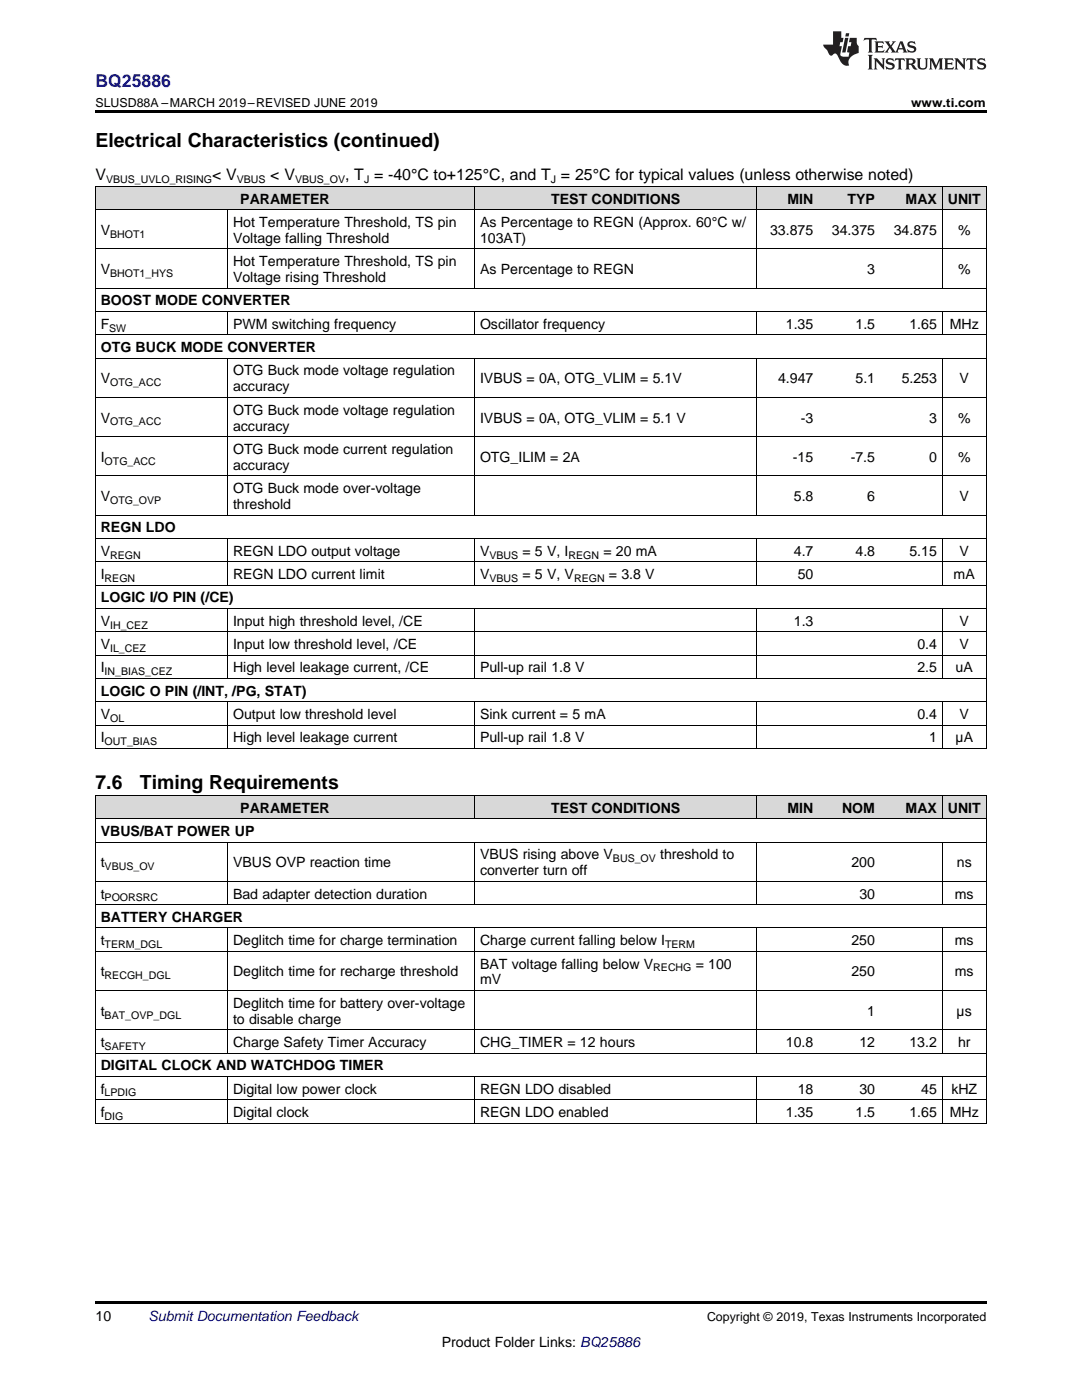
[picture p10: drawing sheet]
<svg xmlns="http://www.w3.org/2000/svg" width="216mm" height="279mm" viewBox="0 0 216 279" stroke-linecap="round" stroke-linejoin="round" font-family="sans-serif">
<defs><g id="words">
<g font-size="3.9">
<text x="19" y="29.3">Electrical Characteristics (continued)</text>
<text x="19" y="157.5">7.6</text>
<text x="27.9" y="157.5">Timing Requirements</text>
</g>
<text font-size="3.5" fill="#00f" x="19" y="17.3">BQ25886</text>
<g font-size="3.2">
<text x="19" y="36">V</text>
<text x="42.3" y="36">&lt; V</text>
<text x="53.9" y="36">&lt; V</text>
<text x="68.9" y="36">, T = -40°C to+125°C, and T = 25°C for typical values (unless otherwise noted)</text>
</g>
<g font-size="2.8">
<text x="47.9" y="40.6">PARAMETER</text>
<text x="110" y="40.6">TEST CONDITIONS</text>
<text x="157.1" y="40.6">MIN</text>
<text x="169.1" y="40.6">TYP</text>
<text x="180.7" y="40.6">MAX</text>
<text x="189.1" y="40.6">UNIT</text>
<text x="20.1" y="46.9">V</text>
<text x="46.5" y="45.3">Hot Temperature Threshold, TS pin</text>
<text x="95.8" y="45.3">As Percentage to REGN (Approx. 60°C w/</text>
<text x="153.7" y="46.9">33.875</text>
<text x="166" y="46.9">34.375</text>
<text x="178.3" y="46.9">34.875</text>
<text x="191.2" y="46.9">%</text>
<text x="46.5" y="48.5">Voltage falling Threshold</text>
<text x="46.5" y="53.1">Hot Temperature Threshold, TS pin</text>
<text x="95.8" y="48.5">103AT)</text>
<text x="20.1" y="54.7">V</text>
<text x="46.5" y="56.3">Voltage rising Threshold</text>
<text x="95.8" y="54.7">As Percentage to REGN</text>
<text x="173" y="54.7">3</text>
<text x="191.2" y="54.7">%</text>
<text x="20.1" y="61">BOOST MODE CONVERTER</text>
<text x="20.1" y="65.6">F</text>
<text x="46.5" y="65.6">PWM switching frequency</text>
<text x="95.8" y="65.6">Oscillator frequency</text>
<text x="156.8" y="65.6">1.35</text>
<text x="170.7" y="65.6">1.5</text>
<text x="181.5" y="65.6">1.65</text>
<text x="189.5" y="65.6">MHz</text>
<text x="20.1" y="70.3">OTG BUCK MODE CONVERTER</text>
<text x="20.1" y="76.5">V</text>
<text x="46.5" y="74.9">OTG Buck mode voltage regulation</text>
<text x="95.8" y="76.5">IVBUS = 0A, OTG_VLIM = 5.1V</text>
<text x="155.3" y="76.5">4.947</text>
<text x="170.7" y="76.5">5.1</text>
<text x="179.9" y="76.5">5.253</text>
<text x="191.5" y="76.5">V</text>
<text x="46.5" y="78.1">accuracy</text>
<text x="46.5" y="82.8">OTG Buck mode voltage regulation</text>
<text x="20.1" y="84.3">V</text>
<text x="46.5" y="85.9">accuracy</text>
<text x="95.8" y="84.3">IVBUS = 0A, OTG_VLIM = 5.1 V</text>
<text x="159.8" y="84.3">-3</text>
<text x="185.4" y="84.3">3</text>
<text x="191.2" y="84.3">%</text>
<text x="20.1" y="92.2">I</text>
<text x="46.5" y="90.6">OTG Buck mode current regulation</text>
<text x="46.5" y="93.8">accuracy</text>
<text x="95.8" y="92.2">OTG_ILIM = 2A</text>
<text x="158.2" y="92.2">-15</text>
<text x="169.8" y="92.2">-7.5</text>
<text x="185.4" y="92.2">0</text>
<text x="191.2" y="92.2">%</text>
<text x="20.1" y="100">V</text>
<text x="46.5" y="98.4">OTG Buck mode over-voltage</text>
<text x="46.5" y="101.6">threshold</text>
<text x="158.4" y="100">5.8</text>
<text x="173" y="100">6</text>
<text x="191.5" y="100">V</text>
<text x="20.1" y="106.3">REGN LDO</text>
<text x="20.1" y="110.9">V</text>
<text x="46.5" y="110.9">REGN LDO output voltage</text>
<text x="95.8" y="110.9">V</text>
<text x="104.2" y="110.9">= 5 V, I</text>
<text x="120.4" y="110.9">= 20 mA</text>
<text x="158.4" y="110.9">4.7</text>
<text x="170.7" y="110.9">4.8</text>
<text x="181.5" y="110.9">5.15</text>
<text x="191.5" y="110.9">V</text>
<text x="20.1" y="115.6">I</text>
<text x="46.5" y="115.6">REGN LDO current limit</text>
<text x="95.8" y="115.6">V</text>
<text x="104.2" y="115.6">= 5 V, V</text>
<text x="121.5" y="115.6">= 3.8 V</text>
<text x="159.2" y="115.6">50</text>
<text x="190.3" y="115.6">mA</text>
<text x="20.1" y="120.2">LOGIC I/O PIN (/CE)</text>
<text x="20.1" y="124.9">V</text>
<text x="46.5" y="124.9">Input high threshold level, /CE</text>
<text x="158.4" y="124.9">1.3</text>
<text x="191.5" y="124.9">V</text>
<text x="20.1" y="129.5">V</text>
<text x="46.5" y="129.5">Input low threshold level, /CE</text>
<text x="183.1" y="129.5">0.4</text>
<text x="191.5" y="129.5">V</text>
<text x="20.1" y="134.2">I</text>
<text x="46.5" y="134.2">High level leakage current, /CE</text>
<text x="95.8" y="134.2">Pull-up rail 1.8 V</text>
<text x="183.1" y="134.2">2.5</text>
<text x="190.7" y="134.2">uA</text>
<text x="20.1" y="138.9">LOGIC O PIN (/INT, /PG, STAT)</text>
<text x="20.1" y="143.5">V</text>
<text x="46.5" y="143.5">Output low threshold level</text>
<text x="95.8" y="143.5">Sink current = 5 mA</text>
<text x="183.1" y="143.5">0.4</text>
<text x="191.5" y="143.5">V</text>
<text x="20.1" y="148.2">I</text>
<text x="46.5" y="148.2">High level leakage current</text>
<text x="95.8" y="148.2">Pull-up rail 1.8 V</text>
<text x="185.4" y="148.2">1</text>
<text x="190.7" y="148.2">µA</text>
<text x="20.1" y="166.8">VBUS/BAT POWER UP</text>
<text x="47.9" y="162.2">PARAMETER</text>
<text x="110" y="162.2">TEST CONDITIONS</text>
<text x="157.1" y="162.2">MIN</text>
<text x="168" y="162.2">NOM</text>
<text x="180.7" y="162.2">MAX</text>
<text x="189.1" y="162.2">UNIT</text>
<text x="20.1" y="173.1">t</text>
<text x="46.5" y="173.1">VBUS OVP reaction time</text>
<text x="95.8" y="171.5">VBUS rising above V</text>
<text x="131.7" y="171.5">threshold to</text>
<text x="169.9" y="173.1">200</text>
<text x="190.9" y="173.1">ns</text>
<text x="20.1" y="179.3">t</text>
<text x="46.5" y="179.3">Bad adapter detection duration</text>
<text x="95.8" y="174.7">converter turn off</text>
<text x="171.5" y="179.3">30</text>
<text x="190.5" y="179.3">ms</text>
<text x="20.1" y="184">BATTERY CHARGER</text>
<text x="20.1" y="188.6">t</text>
<text x="46.5" y="188.6">Deglitch time for charge termination</text>
<text x="95.8" y="188.6">Charge current falling below I</text>
<text x="169.9" y="188.6">250</text>
<text x="190.5" y="188.6">ms</text>
<text x="20.1" y="194.9">t</text>
<text x="46.5" y="194.9">Deglitch time for recharge threshold</text>
<text x="95.8" y="193.3">BAT voltage falling below V</text>
<text x="95.8" y="196.5">mV</text>
<text x="138.8" y="193.3">= 100</text>
<text x="169.9" y="194.9">250</text>
<text x="190.5" y="194.9">ms</text>
<text x="20.1" y="202.7">t</text>
<text x="46.5" y="201.1">Deglitch time for battery over-voltage</text>
<text x="173" y="202.7">1</text>
<text x="190.9" y="202.7">µs</text>
<text x="20.1" y="209">t</text>
<text x="46.5" y="204.3">to disable charge</text>
<text x="46.5" y="209">Charge Safety Timer Accuracy</text>
<text x="95.8" y="209">CHG_TIMER = 12 hours</text>
<text x="156.8" y="209">10.8</text>
<text x="171.5" y="209">12</text>
<text x="181.5" y="209">13.2</text>
<text x="191.2" y="209">hr</text>
<text x="20.1" y="213.6">DIGITAL CLOCK AND WATCHDOG TIMER</text>
<text x="20.1" y="218.3">f</text>
<text x="46.5" y="218.3">Digital low power clock</text>
<text x="95.8" y="218.3">REGN LDO disabled</text>
<text x="159.2" y="218.3">18</text>
<text x="171.5" y="218.3">30</text>
<text x="183.8" y="218.3">45</text>
<text x="189.8" y="218.3">kHZ</text>
<text x="20.1" y="222.9">f</text>
<text x="46.5" y="222.9">Digital clock</text>
<text x="95.8" y="222.9">REGN LDO enabled</text>
<text x="156.8" y="222.9">1.35</text>
<text x="170.7" y="222.9">1.5</text>
<text x="181.5" y="222.9">1.65</text>
<text x="189.5" y="222.9">MHz</text>
<text x="19" y="263.6">10</text>
<text x="88.2" y="268.9">Product Folder Links: BQ25886</text>
</g>
<text font-size="2.8" fill="#0000c8" x="29.6" y="263.6">Submit Documentation Feedback</text>
<g font-size="2.5">
<text x="19" y="21.4">SLUSD88A –MARCH 2019–REVISED JUNE 2019</text>
<text x="181.8" y="21.4">www.ti.com</text>
<text x="141.1" y="263.6">Copyright © 2019, Texas Instruments Incorporated</text>
</g>
<g font-size="2.1">
<text x="21.2" y="36.6">VBUS_UVLO_RISING</text>
<text x="47.2" y="36.6">VBUS</text>
<text x="58.9" y="36.6">VBUS_OV</text>
<text x="72.6" y="36.6">J</text>
<text x="109.9" y="36.6">J</text>
<text x="22" y="47.4">BHOT1</text>
<text x="22" y="55.3">BHOT1_HYS</text>
<text x="21.8" y="66.2">SW</text>
<text x="22" y="77.1">OTG_ACC</text>
<text x="22" y="84.9">OTG_ACC</text>
<text x="20.9" y="92.7">OTG_ACC</text>
<text x="22" y="100.6">OTG_OVP</text>
<text x="22" y="111.5">REGN</text>
<text x="97.6" y="111.5">VBUS</text>
<text x="113.4" y="111.5">REGN</text>
<text x="20.9" y="116.1">REGN</text>
<text x="97.6" y="116.1">VBUS</text>
<text x="114.5" y="116.1">REGN</text>
<text x="22" y="125.4">IH_CEZ</text>
<text x="22" y="130.1">IL_CEZ</text>
<text x="20.9" y="134.8">IN_BIAS_CEZ</text>
<text x="20.9" y="148.7">OUT_BIAS</text>
<text x="22" y="144.1">OL</text>
<text x="20.9" y="173.6">VBUS_OV</text>
<text x="122.3" y="172">BUS_OV</text>
<text x="20.9" y="179.9">POORSRC</text>
<text x="20.9" y="189.2">TERM_DGL</text>
<text x="132.7" y="189.2">TERM</text>
<text x="20.9" y="195.4">RECGH_DGL</text>
<text x="130.4" y="193.9">RECHG</text>
<text x="20.9" y="203.3">BAT_OVP_DGL</text>
<text x="20.9" y="209.5">SAFETY</text>
<text x="20.9" y="218.8">LPDIG</text>
<text x="20.9" y="223.5">DIG</text>
</g>
</g></defs>
<g fill="#d8d8d8">
<path d="M19 158.8h26.4v4.6h-26.4z"/>
<path d="M45.4 158.8h49.3v4.6h-49.3z"/>
<path d="M94.7 158.8h56.4v4.6h-56.4z"/>
<path d="M151.1 158.8h12.3v4.6h-12.3z"/>
<path d="M163.4 158.8h12.3v4.6h-12.3z"/>
<path d="M175.7 158.8h12.3v4.6h-12.3z"/>
<path d="M188 158.8h8.8v4.6h-8.8z"/>
<path d="M19 37.3h26.4v4.6h-26.4z"/>
<path d="M45.4 37.3h49.3v4.6h-49.3z"/>
<path d="M94.7 37.3h56.4v4.6h-56.4z"/>
<path d="M151.1 37.3h12.3v4.6h-12.3z"/>
<path d="M163.4 37.3h12.3v4.6h-12.3z"/>
<path d="M175.7 37.3h12.3v4.6h-12.3z"/>
<path d="M188 37.3h8.8v4.6h-8.8z"/>
</g>
<path d="M19 22h177.8v.5h-177.8zM19 224.2h.2zM94.6 224.2h.1zM151 224.2h.1zM163.3 224.2h.1zM175.6 224.2h.1zM187.9 224.2h.1zM196.7 224.2h.1zM19 259.7h177.8v.5h-177.8z" fill="#000"/>
<g fill="none" stroke="#000" stroke-width=".2">
<path d="M19 37.2h177.8M19.1 37.2v112.2M94.7 37.2v20.4M151 37.2v20.4M188 37.2v20.4M196.8 37.2v112.2M19 57.5h177.8M19 49.7h177.8M19 41.9h177.8M45.4 41.9v15.7M19 79.3h177.8M19 71.5h177.8"/>
<path d="M19 66.8h177.8M19 62.2h177.8M45.4 62.2v4.7M45.4 71.5v31.4M94.7 62.2v4.7M94.7 71.5v31.4M151 62.2v4.7M151 71.5v31.4M188 62.2v4.7M188 71.5v31.4M19 95h177.8M19 87.2h177.8"/>
<path d="M19 116.8h177.8M19 112.1h177.8M19 107.5h177.8M19 102.8h177.8M45.4 107.5v9.3M94.7 107.5v9.3M151 107.5v9.3M188 107.5v9.3M19 135.4h177.8M19 130.8h177.8M19 126.1h177.8M19 121.4h177.8"/>
<path d="M45.4 121.5v14M94.7 121.5v14M151 121.5v14M188 121.5v14M19 158.7h177.8M19 149.4h177.8M19 144.7h177.8M19 140.1h177.8M19.1 158.8v65.4M45.4 140.1v9.3M94.7 140.1v9.3M94.7 158.8v4.6"/>
<path d="M151 140.1v9.3M151 158.8v4.6M188 140.1v9.3M188 158.8v4.6M196.8 158.8v65.4M19 175.9h177.8M19 168h177.8M19 163.4h177.8M45.4 168.1v12.5M94.7 168.1v12.5M151 168.1v12.5M188 168.1v12.5"/>
<path d="M19 197.7h177.8M19 189.8h177.8M19 185.2h177.8M19 180.5h177.8M45.4 185.2v25M94.7 185.2v25M151 185.2v25M188 185.2v25M19 219.5h177.8M19 214.8h177.8M19 210.2h177.8M19 205.5h177.8"/>
<path d="M45.4 214.8v9.4M94.7 214.8v9.4M151 214.8v9.4M188 214.8v9.4M19 224.1h177.8"/>
</g>
<g fill="#231f20">
<path d="M172.5 7.6l-.1 .5 .4-.2h.6v.1v2.1l-.2 .4h.9l-.2-.4v-2.1l.1-.1h.5l.5 .2-.2-.5zM174.5 8.3l.2 .3v1.5l-.2 .4h1.8l.2-.6a1.04 1.04 0 0 1-1.3 .2v-.7h.6l.3 .2v-.6l-.3 .2h-.6v-.6l.8-.1 .4 .3-.2-.5zM176.5 8.3l.9 1.1-.9 1.1h.8l-.2-.2 .4-.7 .5 .7-.2 .2h1.5l-.2-.2 .2-.4h.9l.1 .4-.2 .2h1l-.3-.3-.7-1.9h-.5l-.9 2-.8-1 .9-1h-.8l.1 .3-.4 .5-.3-.6 .1-.2zM179.7 8.6l.4 1h-.7zM181.3 8.4a.63 .63 0 0 0-.2 .7 .63 .63 0 0 0 .6 .4l.6 .2 .1 .2a.75 .75 0 0 1-.7 .4 .75 .75 0 0 1-.6-.5l.1 .7 .1-.1a1.11 1.11 0 0 0 1.5-.6 1.13 1.13 0 0 0-1.2-.8l-.1-.4a1.04 1.04 0 0 1 1.2 .2l-.2-.5-.2 .1-.4-.2zM173.2 10.9l.2 .4v2.2l-.2 .4h1l-.3-.4v-2.2l.3-.4zM174.3 11.6l.3 .4v1.5l-.3 .4h.8l-.2-.4v-1.3l1.5 1.7v-1.9l.2-.4h-.7l.2 .4v.9l-1.1-1.3zM177 11.8a.62 .62 0 0 0-.2 .7 .62 .62 0 0 0 .6 .4l.6 .1 .1 .3a.76 .76 0 0 1-.7 .3 .76 .76 0 0 1-.7-.4l.2 .7 .1-.1a1.11 1.11 0 0 0 1.5-.6 1.13 1.13 0 0 0-1.2-.8l-.1-.4a1.04 1.04 0 0 1 1.2 .2l-.2-.6-.2 .1-.5-.1zM178.7 11.6l-.2 .6a.61 .61 0 0 1 .8-.3v1.6l-.2 .4h.9l-.2-.4v-1.6a.63 .63 0 0 1 .7 .3l-.1-.6zM180.6 11.6l.3 .4v1.5l-.3 .4h1l-.2-.2-.1-.8 .6 .2a.76 .76 0 0 0 1.2 .7l-1-1a.58 .58 0 0 0 .6-.5 .58 .58 0 0 0-.5-.6zM181.4 11.9h.1a.45 .45 0 0 1 .5 .1 .45 .45 0 0 1 .1 .5l-.8 .2zM182.9 11.6l.2 .2a2.17 2.17 0 0 0 .3 1.9 .99 .99 0 0 0 1.6-.6v-1.1l.2-.4h-.7l.2 .2a1.92 1.92 0 0 1-.2 1.8 .6 .6 0 0 1-.9-.5v-1.1l.2-.4zM185.4 11.6l.2 .4v1.5l-.2 .4h.7l-.2-.4v-1.4l.8 1.8 .8-1.8v1.4l-.2 .4h.9l-.2-.4v-1.5l.2-.4h-.8l-.6 1.5-.6-1.5zM188.4 11.6l.2 .4v1.5l-.2 .4h1.8l.1-.6a1.04 1.04 0 0 1-1.2 .1v-.6h.5l.4 .2v-.6l-.4 .2h-.5v-.7h.8l.3 .3-.1-.6zM190.5 11.6l.2 .4v1.5l-.2 .4h.7l-.2-.4v-1.3l1.5 1.7v-1.9l.2-.4h-.7l.2 .4v.9l-1.1-1.3zM192.9 11.6l-.1 .6a.61 .61 0 0 1 .7-.3l.1 1.6-.3 .4h1l-.3-.4 .1-1.6a.63 .63 0 0 1 .7 .3l-.1-.6zM195.2 11.8a.62 .62 0 0 0-.2 .7 .62 .62 0 0 0 .6 .4l.6 .1 .1 .3a.76 .76 0 0 1-.7 .3 .76 .76 0 0 1-.6-.4l.1 .7 .1-.1a1.11 1.11 0 0 0 1.6-.6 1.13 1.13 0 0 0-1.3-.8l-.1-.4a1.04 1.04 0 0 1 1.2 .2l-.1-.6-.2 .1-.5-.1z"/>
<path d="M166.2 6.3v2.6h-1.9v.4l.8 .9a.91 .91 0 0 0 1 .8 .56 .56 0 0 1 .5-.3 .56 .56 0 0 1 .5 .3l.4 .8a1.53 1.53 0 0 0 1.9 1.2 1.54 1.54 0 0 1 1-2.1l.9-.3v-1.4a1.52 1.52 0 0 1-.4-1.6h-1.3l-.2 .8h.5l-.2 .8h-.5l-.1 1v.2l.4 .1-.2 .8a1.93 1.93 0 0 1-1.6-.3l.3-1.8h-.5l.2-.8h.4l.2-.8h-.4v-1.3zM168.6 7.6l-.6 2.9h.7l.6-2.9zM168.8 6.6l-.1 .7h.6l.2-.7z"/>
</g>
<use href="#words"/>
</svg>
